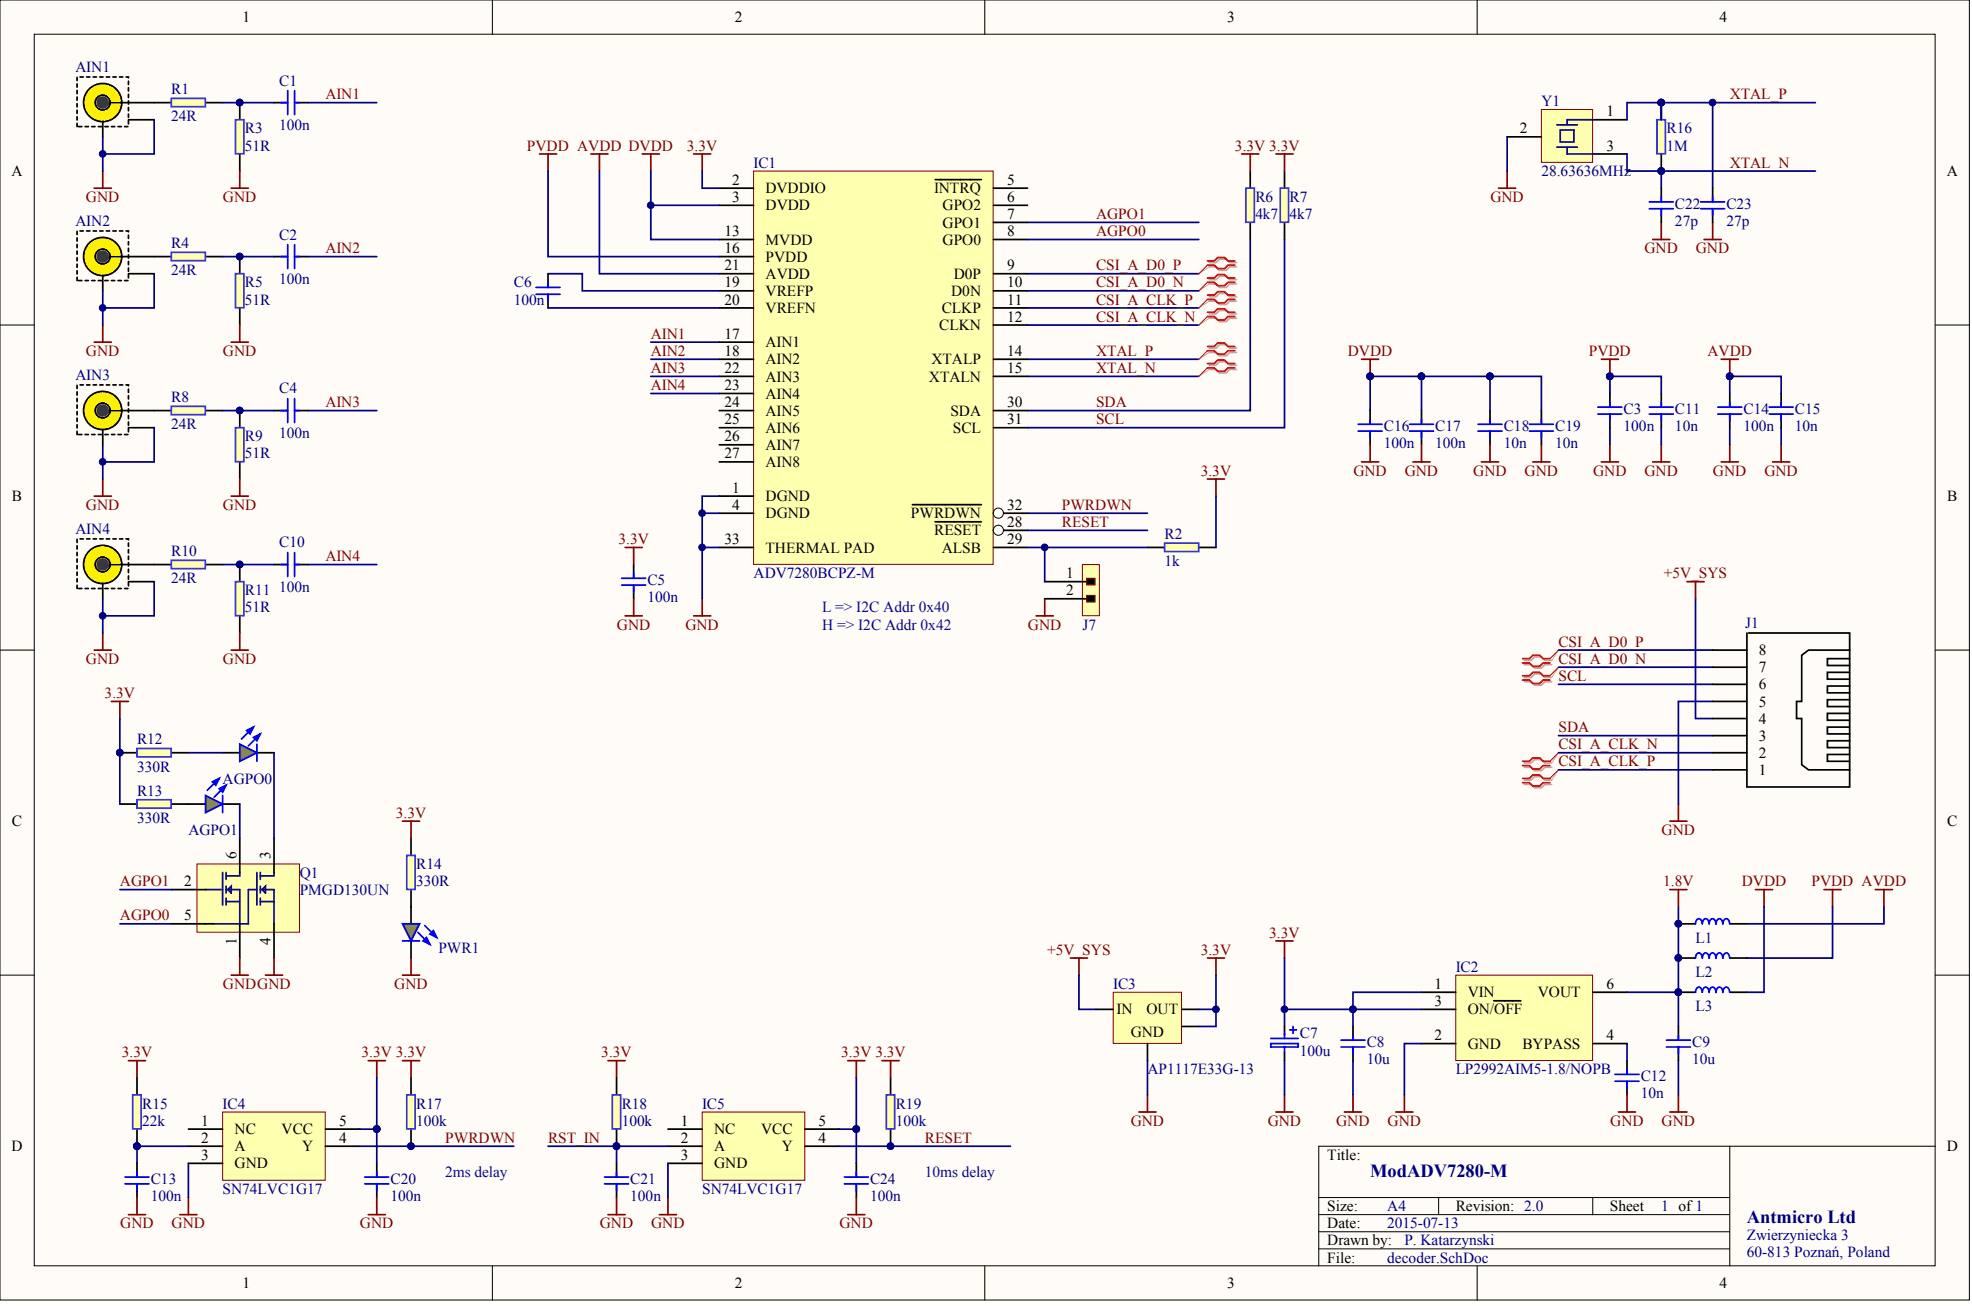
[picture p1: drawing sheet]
<svg xmlns="http://www.w3.org/2000/svg" width="487mm" height="322mm" viewBox="0 0 487 322" stroke-linecap="round" stroke-linejoin="round" font-family="sans-serif">
<defs><g id="words">
<g font-size="4.6" fill="#000080">
<text x="338.2" y="290.5">ModADV7280-M</text>
<text x="431.3" y="301.9">Antmicro Ltd</text>
</g>
<g font-size="3.8">
<text x="59.8" y="5.5">1</text>
<text x="181.4" y="5.5">2</text>
<text x="302.9" y="5.5">3</text>
<text x="424.5" y="5.5">4</text>
<text x="396.6" y="28.7">1</text>
<text x="375.2" y="32.9">2</text>
<text x="396.6" y="37.2">3</text>
<text x="2.8" y="43.5">A</text>
<text x="180.7" y="45.6">2</text>
<text x="189" y="47.7">DVDDIO</text>
<text x="230.6" y="47.7">INTRQ</text>
<text x="248.6" y="45.6">5</text>
<text x="480.6" y="43.5">A</text>
<text x="180.7" y="49.8">3</text>
<text x="189" y="52">DVDD</text>
<text x="232.7" y="52">GPO2</text>
<text x="248.6" y="49.8">6</text>
<text x="178.8" y="58.3">13</text>
<text x="232.7" y="56.2">GPO1</text>
<text x="248.6" y="58.3">8</text>
<text x="248.6" y="54.1">7</text>
<text x="178.8" y="62.5">16</text>
<text x="189" y="60.4">MVDD</text>
<text x="189" y="64.6">PVDD</text>
<text x="232.7" y="60.4">GPO0</text>
<text x="178.8" y="71">19</text>
<text x="178.8" y="66.7">21</text>
<text x="189" y="68.8">AVDD</text>
<text x="235.5" y="68.8">D0P</text>
<text x="248.6" y="71">10</text>
<text x="248.6" y="66.7">9</text>
<text x="178.8" y="75.2">20</text>
<text x="189" y="73.1">VREFP</text>
<text x="189" y="77.3">VREFN</text>
<text x="232.5" y="77.3">CLKP</text>
<text x="234.8" y="73.1">D0N</text>
<text x="248.6" y="75.2">11</text>
<text x="178.8" y="83.6">17</text>
<text x="231.9" y="81.5">CLKN</text>
<text x="248.6" y="79.4">12</text>
<text x="178.8" y="87.9">18</text>
<text x="189" y="85.7">AIN1</text>
<text x="189" y="90">AIN2</text>
<text x="230" y="90">XTALP</text>
<text x="248.6" y="87.9">14</text>
<text x="178.8" y="92.1">22</text>
<text x="189" y="94.2">AIN3</text>
<text x="229.3" y="94.2">XTALN</text>
<text x="248.6" y="92.1">15</text>
<text x="178.8" y="96.3">23</text>
<text x="178.8" y="100.5">24</text>
<text x="189" y="98.4">AIN4</text>
<text x="248.6" y="100.5">30</text>
<text x="178.8" y="104.7">25</text>
<text x="189" y="102.6">AIN5</text>
<text x="189" y="106.9">AIN6</text>
<text x="234.6" y="102.6">SDA</text>
<text x="235.2" y="106.9">SCL</text>
<text x="248.6" y="104.7">31</text>
<text x="178.8" y="109">26</text>
<text x="178.8" y="113.2">27</text>
<text x="189" y="111.1">AIN7</text>
<text x="189" y="115.3">AIN8</text>
<text x="3" y="123.8">B</text>
<text x="180.7" y="121.6">1</text>
<text x="180.7" y="125.9">4</text>
<text x="189" y="123.8">DGND</text>
<text x="248.6" y="125.9">32</text>
<text x="480.7" y="123.8">B</text>
<text x="189" y="128">DGND</text>
<text x="224.9" y="128">PWRDWN</text>
<text x="248.6" y="130.1">28</text>
<text x="178.8" y="134.3">33</text>
<text x="189" y="136.4">THERMAL PAD</text>
<text x="230.6" y="132.2">RESET</text>
<text x="232.5" y="136.4">ALSB</text>
<text x="248.6" y="134.3">29</text>
<text x="263.2" y="142.8">1</text>
<text x="263.2" y="147">2</text>
<text x="434.2" y="161.8">8</text>
<text x="434.2" y="166">7</text>
<text x="434.2" y="170.2">6</text>
<text x="434.2" y="174.4">5</text>
<text x="434.2" y="178.7">4</text>
<text x="434.2" y="182.9">3</text>
<text x="434.2" y="187.1">2</text>
<text x="434.2" y="191.3">1</text>
<text x="3" y="204">C</text>
<text x="480.7" y="204">C</text>
<text x="58.3" y="212" transform="rotate(-90 58.3 212)">6</text>
<text x="66.8" y="212" transform="rotate(-90 66.8 212)">3</text>
<text x="45.5" y="218.8">2</text>
<text x="45.5" y="227.2">5</text>
<text x="58.3" y="233.4" transform="rotate(-90 58.3 233.4)">1</text>
<text x="66.8" y="233.4" transform="rotate(-90 66.8 233.4)">4</text>
<text x="354.1" y="244.1">1</text>
<text x="396.6" y="244.1">6</text>
<text x="275.7" y="250.5">IN</text>
<text x="283" y="250.5">OUT</text>
<text x="354.1" y="248.4">3</text>
<text x="362.3" y="250.5">ON/OFF</text>
<text x="362.3" y="246.2">VIN</text>
<text x="379.6" y="246.2">VOUT</text>
<text x="279.1" y="256">GND</text>
<text x="354.1" y="256.8">2</text>
<text x="396.6" y="256.8">4</text>
<text x="362.3" y="258.9">GND</text>
<text x="375.8" y="258.9">BYPASS</text>
<text x="49.7" y="277.9">1</text>
<text x="57.9" y="280">NC</text>
<text x="69.5" y="280">VCC</text>
<text x="83.7" y="277.9">5</text>
<text x="168.1" y="277.9">1</text>
<text x="176.3" y="280">NC</text>
<text x="187.9" y="280">VCC</text>
<text x="202.1" y="277.9">5</text>
<text x="2.8" y="284.3">D</text>
<text x="49.7" y="282.1">2</text>
<text x="49.7" y="286.4">3</text>
<text x="57.9" y="284.3">A</text>
<text x="74.6" y="284.3">Y</text>
<text x="83.7" y="282.1">4</text>
<text x="168.1" y="282.1">2</text>
<text x="168.1" y="286.4">3</text>
<text x="176.3" y="284.3">A</text>
<text x="193" y="284.3">Y</text>
<text x="202.1" y="282.1">4</text>
<text x="327.7" y="286.4">Title:</text>
<text x="480.6" y="284.3">D</text>
<text x="57.9" y="288.5">GND</text>
<text x="176.3" y="288.5">GND</text>
<text x="327.7" y="299">Size:</text>
<text x="359.4" y="299">Revision: 2.0</text>
<text x="397.4" y="299">Sheet</text>
<text x="327.7" y="303.3">Date:</text>
<text x="327.7" y="311.7">File:</text>
<text x="327.7" y="307.5">Drawn by:</text>
<text x="59.8" y="318.1">1</text>
<text x="181.4" y="318.1">2</text>
<text x="302.9" y="318.1">3</text>
<text x="424.5" y="318.1">4</text>
</g>
<g font-size="3.8" fill="#000080">
<text x="18.6" y="17.7">AIN1</text>
<text x="42.3" y="23.2">R1</text>
<text x="68.9" y="21.1">C1</text>
<text x="42.3" y="30">24R</text>
<text x="380.5" y="26.2">Y1</text>
<text x="60.5" y="32.9">R3</text>
<text x="68.9" y="32.1">100n</text>
<text x="411.4" y="32.9">R16</text>
<text x="60.5" y="37.2">51R</text>
<text x="186" y="41.4">IC1</text>
<text x="411.4" y="37.2">1M</text>
<text x="380.5" y="43.5">28.63636MHz</text>
<text x="309.9" y="49.8">R6</text>
<text x="318.4" y="49.8">R7</text>
<text x="413.5" y="51.5">C22</text>
<text x="426.2" y="51.5">C23</text>
<text x="18.6" y="55.8">AIN2</text>
<text x="68.9" y="59.1">C2</text>
<text x="309.9" y="54.1">4k7</text>
<text x="318.4" y="54.1">4k7</text>
<text x="413.5" y="55.8">27p</text>
<text x="426.2" y="55.8">27p</text>
<text x="42.3" y="61.2">R4</text>
<text x="42.3" y="68">24R</text>
<text x="60.5" y="71">R5</text>
<text x="68.9" y="70.1">100n</text>
<text x="126.8" y="71">C6</text>
<text x="60.5" y="75.2">51R</text>
<text x="126.8" y="75.2">100n</text>
<text x="18.6" y="93.8">AIN3</text>
<text x="42.3" y="99.3">R8</text>
<text x="68.9" y="97.1">C4</text>
<text x="42.3" y="106">24R</text>
<text x="341.6" y="106.4">C16</text>
<text x="354.3" y="106.4">C17</text>
<text x="371.2" y="106.4">C18</text>
<text x="383.9" y="106.4">C19</text>
<text x="400.8" y="106.4">100n</text>
<text x="400.8" y="102.2">C3</text>
<text x="413.5" y="106.4">10n</text>
<text x="413.5" y="102.2">C11</text>
<text x="430.4" y="106.4">100n</text>
<text x="430.4" y="102.2">C14</text>
<text x="443.1" y="106.4">10n</text>
<text x="443.1" y="102.2">C15</text>
<text x="60.5" y="113.2">51R</text>
<text x="60.5" y="109">R9</text>
<text x="68.9" y="108.1">100n</text>
<text x="341.6" y="110.7">100n</text>
<text x="354.3" y="110.7">100n</text>
<text x="371.2" y="110.7">10n</text>
<text x="383.9" y="110.7">10n</text>
<text x="18.6" y="131.8">AIN4</text>
<text x="42.3" y="137.3">R10</text>
<text x="68.9" y="135.2">C10</text>
<text x="287.5" y="133">R2</text>
<text x="186" y="142.8">ADV7280BCPZ-M</text>
<text x="287.5" y="139.8">1k</text>
<text x="42.3" y="144">24R</text>
<text x="60.5" y="147">R11</text>
<text x="68.9" y="146.1">100n</text>
<text x="159.8" y="148.7">100n</text>
<text x="159.8" y="144.5">C5</text>
<text x="60.5" y="151.2">51R</text>
<text x="267.2" y="155.4">J7</text>
<text x="430.8" y="155">J1</text>
<text x="33.8" y="183.7">R12</text>
<text x="33.8" y="190.5">330R</text>
<text x="33.8" y="196.4">R13</text>
<text x="55" y="193.4">AGPO0</text>
<text x="33.8" y="203.2">330R</text>
<text x="46.5" y="206.1">AGPO1</text>
<text x="102.7" y="214.6">R14</text>
<text x="74" y="216.7">Q1</text>
<text x="74" y="220.9">PMGD130UN</text>
<text x="102.7" y="218.8">330R</text>
<text x="418.6" y="232.7">L1</text>
<text x="108.2" y="235.3">PWR1</text>
<text x="359.4" y="239.9">IC2</text>
<text x="274.8" y="244.1">IC3</text>
<text x="418.6" y="241.2">L2</text>
<text x="418.6" y="249.6">L3</text>
<text x="320.9" y="256.4">C7</text>
<text x="320.9" y="260.6">100u</text>
<text x="337.4" y="262.7">10u</text>
<text x="337.4" y="258.5">C8</text>
<text x="417.7" y="262.7">10u</text>
<text x="417.7" y="258.5">C9</text>
<text x="283.3" y="265.3">AP1117E33G-13</text>
<text x="359.4" y="265.3">LP2992AIM5-1.8/NOPB</text>
<text x="405" y="266.9">C12</text>
<text x="35.1" y="273.7">R15</text>
<text x="55" y="273.7">IC4</text>
<text x="102.7" y="273.7">R17</text>
<text x="153.5" y="273.7">R18</text>
<text x="173.4" y="273.7">IC5</text>
<text x="221.1" y="273.7">R19</text>
<text x="405" y="271.2">10n</text>
<text x="35.1" y="277.9">22k</text>
<text x="102.7" y="277.9">100k</text>
<text x="153.5" y="277.9">100k</text>
<text x="221.1" y="277.9">100k</text>
<text x="37.2" y="292.3">C13</text>
<text x="96.4" y="292.3">C20</text>
<text x="155.6" y="292.3">C21</text>
<text x="214.8" y="292.3">C24</text>
<text x="37.2" y="296.5">100n</text>
<text x="55" y="294.8">SN74LVC1G17</text>
<text x="96.4" y="296.5">100n</text>
<text x="155.6" y="296.5">100n</text>
<text x="173.4" y="294.8">SN74LVC1G17</text>
<text x="214.8" y="296.5">100n</text>
<text x="342.5" y="299">A4</text>
<text x="410.1" y="299">1 of 1</text>
<text x="342.5" y="303.3">2015-07-13</text>
<text x="342.5" y="311.7">decoder.SchDoc</text>
<text x="346.7" y="307.5">P. Katarzynski</text>
<text x="431.3" y="306.2">Zwierzyniecka 3</text>
<text x="431.3" y="310.4">60-813 Poznań, Poland</text>
</g>
<g font-size="3.8" fill="#800000">
<text x="80.3" y="24.5">AIN1</text>
<text x="427" y="24.5">XTAL_P</text>
<text x="130.1" y="37.2">PVDD AVDD DVDD</text>
<text x="169.6" y="37.2">3.3V</text>
<text x="304.9" y="37.2">3.3V 3.3V</text>
<text x="427" y="41.4">XTAL_N</text>
<text x="21.2" y="49.8">GND</text>
<text x="55" y="49.8">GND</text>
<text x="367.9" y="49.8">GND</text>
<text x="270.6" y="58.3">AGPO0</text>
<text x="270.6" y="54.1">AGPO1</text>
<text x="80.3" y="62.5">AIN2</text>
<text x="406" y="62.5">GND</text>
<text x="418.7" y="62.5">GND</text>
<text x="270.6" y="66.7">CSI_A_D0_P</text>
<text x="270.6" y="71">CSI_A_D0_N</text>
<text x="270.6" y="75.2">CSI_A_CLK_P</text>
<text x="160.7" y="83.6">AIN1</text>
<text x="270.6" y="79.4">CSI_A_CLK_N</text>
<text x="21.2" y="87.9">GND</text>
<text x="55" y="87.9">GND</text>
<text x="160.7" y="87.9">AIN2</text>
<text x="270.6" y="87.9">XTAL_P</text>
<text x="332.7" y="87.9">DVDD</text>
<text x="392.2" y="87.9">PVDD</text>
<text x="421.5" y="87.9">AVDD</text>
<text x="160.7" y="92.1">AIN3</text>
<text x="270.6" y="92.1">XTAL_N</text>
<text x="80.3" y="100.5">AIN3</text>
<text x="160.7" y="96.3">AIN4</text>
<text x="270.6" y="100.5">SDA</text>
<text x="270.6" y="104.7">SCL</text>
<text x="296.4" y="117.4">3.3V</text>
<text x="334.1" y="117.4">GND</text>
<text x="346.8" y="117.4">GND</text>
<text x="363.7" y="117.4">GND</text>
<text x="376.4" y="117.4">GND</text>
<text x="393.3" y="117.4">GND</text>
<text x="406" y="117.4">GND</text>
<text x="422.9" y="117.4">GND</text>
<text x="435.6" y="117.4">GND</text>
<text x="21.2" y="125.9">GND</text>
<text x="55" y="125.9">GND</text>
<text x="262.1" y="125.9">PWRDWN</text>
<text x="262.1" y="130.1">RESET</text>
<text x="152.7" y="134.3">3.3V</text>
<text x="80.3" y="138.5">AIN4</text>
<text x="410.7" y="142.8">+5V_SYS</text>
<text x="152.3" y="155.4">GND</text>
<text x="169.2" y="155.4">GND</text>
<text x="253.8" y="155.4">GND</text>
<text x="384.8" y="159.7">CSI_A_D0_P</text>
<text x="21.2" y="163.9">GND</text>
<text x="55" y="163.9">GND</text>
<text x="384.8" y="163.9">CSI_A_D0_N</text>
<text x="25.8" y="172.3">3.3V</text>
<text x="384.8" y="168.1">SCL</text>
<text x="384.8" y="185">CSI_A_CLK_N</text>
<text x="384.8" y="180.8">SDA</text>
<text x="384.8" y="189.2">CSI_A_CLK_P</text>
<text x="97.7" y="201.9">3.3V</text>
<text x="410.2" y="206.1">GND</text>
<text x="29.6" y="218.8">AGPO1</text>
<text x="410.6" y="218.8">1.8V</text>
<text x="430" y="218.8">DVDD</text>
<text x="447.2" y="218.8">PVDD AVDD</text>
<text x="29.6" y="227.2">AGPO0</text>
<text x="313.3" y="231.5">3.3V</text>
<text x="258.5" y="235.7">+5V_SYS</text>
<text x="296.4" y="235.7">3.3V</text>
<text x="55" y="244.1">GNDGND</text>
<text x="97.3" y="244.1">GND</text>
<text x="30.1" y="261">3.3V</text>
<text x="89.3" y="261">3.3V 3.3V</text>
<text x="148.4" y="261">3.3V</text>
<text x="207.6" y="261">3.3V 3.3V</text>
<text x="279.1" y="277.9">GND</text>
<text x="313" y="277.9">GND</text>
<text x="329.9" y="277.9">GND</text>
<text x="342.6" y="277.9">GND</text>
<text x="397.5" y="277.9">GND</text>
<text x="410.2" y="277.9">GND</text>
<text x="109.9" y="282.1">PWRDWN</text>
<text x="135.3" y="282.1">RST_IN</text>
<text x="228.3" y="282.1">RESET</text>
<text x="29.7" y="303.3">GND</text>
<text x="42.4" y="303.3">GND</text>
<text x="88.9" y="303.3">GND</text>
<text x="148.1" y="303.3">GND</text>
<text x="160.8" y="303.3">GND</text>
<text x="207.3" y="303.3">GND</text>
</g>
<g font-size="3.8" fill="#11037f">
<text x="202.9" y="151.2">L =&gt; I2C Addr 0x40</text>
<text x="202.9" y="155.4">H =&gt; I2C Addr 0x42</text>
<text x="109.9" y="290.6">2ms delay</text>
<text x="228.3" y="290.6">10ms delay</text>
</g>
</g></defs>
<g fill="#fffcf8" stroke="#000" stroke-width=".25">
<path d="M0 0h486.2v321h-486.2z"/>
<path d="M8.5 8.4h469.2v304.1h-469.2z"/>
</g>
<g fill="none" stroke="#000" stroke-width=".25">
<path d="M121.6 0v8.4M243.1 0v8.4M364.7 0v8.4M0 80.3h8.5M477.8 80.3h8.4M0 160.5h8.5M477.8 160.5h8.4M0 240.8h8.5M477.8 240.8h8.4M325.6 295.7h101.4M325.6 299.9h101.4M355.2 295.7v4.2"/>
<path d="M393.2 295.7v4.2M427 283v29.6M477.8 283h-152.2v29.6M121.6 312.6v8.4M243.1 312.6v8.4M325.6 308.3h101.4M325.6 304.1h101.4M364.7 312.6v8.4"/>
</g>
<path d="M133.2 38h4.2M135.3 38v4.2M145.9 38h4.2M148 38v4.2M158.6 38h4.2M160.7 38v4.2M171.2 38h4.3M173.4 38v4.2" fill="none" stroke="#800000" stroke-width=".42"/>
<path d="M160.7 84.5h16.9M160.7 88.7h16.9" fill="none" stroke="#000080" stroke-width=".42"/>
<path d="M38.1 25.3h4.2M50.7 25.3h4.3" fill="none" stroke="#000" stroke-width=".42"/>
<path d="M42.3 24.3h8.4v2.1h-8.4z" fill="#ffffb0" stroke="#33f" stroke-width=".42"/>
<path d="M59.2 25.3v4.3M59.2 38v4.2M67.6 25.3h3.4M72.7 25.3h3.4" fill="none" stroke="#000" stroke-width=".42"/>
<path d="M69.3 25.3h1.7M71 22.4v5.9M72.7 25.3h1.3M72.7 22.4v5.9" fill="none" stroke="#00f" stroke-width=".42"/>
<path d="M76.1 25.3h16.9" fill="none" stroke="#000080" stroke-width=".42"/>
<circle cx="59.2" cy="25.3" r=".82" fill="#000080" stroke="#000080" stroke-width=".25"/>
<path d="M58.1 29.6h2.1v8.4h-2.1z" fill="#ffffb0" stroke="#33f" stroke-width=".42"/>
<circle cx="59.2" cy="25.3" r=".82" fill="#000080" stroke="#000080" stroke-width=".25"/>
<path d="M55 25.3h12.6" fill="none" stroke="#000080" stroke-width=".42"/>
<path d="M57.1 46.5h4.2M59.2 42.2v4.3" fill="none" stroke="#800000" stroke-width=".42"/>
<path d="M38.1 63.4h4.2M50.7 63.4h4.3" fill="none" stroke="#000" stroke-width=".42"/>
<path d="M42.3 62.3h8.4v2.1h-8.4z" fill="#ffffb0" stroke="#33f" stroke-width=".42"/>
<path d="M59.2 63.4v4.2M59.2 76v4.3M67.6 63.4h3.4M72.7 63.4h3.4" fill="none" stroke="#000" stroke-width=".42"/>
<path d="M69.3 63.4h1.7M71 60.4v5.9M72.7 63.4h1.3M72.7 60.4v5.9" fill="none" stroke="#00f" stroke-width=".42"/>
<path d="M76.1 63.4h16.9" fill="none" stroke="#000080" stroke-width=".42"/>
<circle cx="59.2" cy="63.3" r=".82" fill="#000080" stroke="#000080" stroke-width=".25"/>
<path d="M58.1 67.6h2.1v8.4h-2.1z" fill="#ffffb0" stroke="#33f" stroke-width=".42"/>
<circle cx="59.2" cy="63.3" r=".82" fill="#000080" stroke="#000080" stroke-width=".25"/>
<path d="M55 63.4h12.6" fill="none" stroke="#000080" stroke-width=".42"/>
<path d="M57.1 84.5h4.2M59.2 80.3v4.2" fill="none" stroke="#800000" stroke-width=".42"/>
<path d="M38.1 101.4h4.2M50.7 101.4h4.3" fill="none" stroke="#000" stroke-width=".42"/>
<path d="M42.3 100.3h8.4v2.1h-8.4z" fill="#ffffb0" stroke="#33f" stroke-width=".42"/>
<path d="M59.2 101.4v4.2M59.2 114v4.3M67.6 101.4h3.4M72.7 101.4h3.4" fill="none" stroke="#000" stroke-width=".42"/>
<path d="M71 98.4v5.9M72.7 98.4v5.9M69.3 101.4h1.7M72.7 101.4h1.3" fill="none" stroke="#00f" stroke-width=".42"/>
<path d="M76.1 101.4h16.9" fill="none" stroke="#000080" stroke-width=".42"/>
<circle cx="59.2" cy="101.3" r=".82" fill="#000080" stroke="#000080" stroke-width=".25"/>
<path d="M58.1 105.6h2.1v8.4h-2.1z" fill="#ffffb0" stroke="#33f" stroke-width=".42"/>
<circle cx="59.2" cy="101.3" r=".82" fill="#000080" stroke="#000080" stroke-width=".25"/>
<path d="M55 101.4h12.6" fill="none" stroke="#000080" stroke-width=".42"/>
<path d="M59.2 118.3v4.2M57.1 122.5h4.2" fill="none" stroke="#800000" stroke-width=".42"/>
<path d="M380.5 27h12.7v13.1h-12.7z" fill="#ffffb0" stroke="#800000" stroke-width=".25"/>
<path d="M372.1 33.8h8.4M393.2 29.6h8.5M393.2 38h8.5M410.1 25.3v4.3M410.1 38v4.2" fill="none" stroke="#000" stroke-width=".42"/>
<path d="M384.3 30.8h5.1M384.3 36.3h5.1M385.2 32.1h3.4v3h-3.4zM386.9 36.3v1.7h6.3M393.2 29.6h-6.3v1.2" fill="none" stroke="#11037f" stroke-width=".42"/>
<path d="M372.1 33.8v8.4M401.7 38v4.2h46.5M448.2 25.3h-46.5v4.3M253.7 88.7h42.3M253.7 92.9h42.3" fill="none" stroke="#000080" stroke-width=".42"/>
<path d="M298.5 86h1.7l.8-.9h1.7l.9 .9h1.7M298.5 87h1.7l.8 .9h1.7l.9-.9h1.7M298.5 90.2h1.7l.8-.9h1.7l.9 .9h1.7M298.5 91.2h1.7l.8 .9h1.7l.9-.9h1.7" fill="none" stroke="#d0a19e" stroke-width=".42"/>
<path d="M298.5 87l-2.5 1.7M298.5 91.2l-2.5 1.7" fill="none" stroke="#d0a19e" stroke-width=".25"/>
<path d="M298.1 85.5h1.7l.8-.8h1.7l.9 .8h1.6M298.1 86.6h1.7l.8 .8h1.7l.9-.8h1.6M298.1 89.8h1.7l.8-.9h1.7l.9 .9h1.6M298.1 90.8h1.7l.8 .9h1.7l.9-.9h1.6" fill="none" stroke="#f00" stroke-width=".42"/>
<path d="M298.1 86.6l-2.1 2.1M298.1 90.8l-2.1 2.1" fill="none" stroke="#f00" stroke-width=".25"/>
<path d="M370 46.5h4.2M372.1 42.2v4.3M408 59.1h4.2M410.1 54.9v4.2M420.7 59.1h4.2M422.8 54.9v4.2" fill="none" stroke="#800000" stroke-width=".42"/>
<g fill="#000080" stroke="#000080" stroke-width=".25">
<circle cx="410.1" cy="42.2" r=".82"/>
<circle cx="410.1" cy="25.3" r=".82"/>
</g>
<path d="M409.1 29.6h2v8.4h-2z" fill="#ffffb0" stroke="#33f" stroke-width=".42"/>
<g fill="#000080" stroke="#000080" stroke-width=".25">
<circle cx="410.1" cy="42.2" r=".82"/>
<circle cx="410.1" cy="25.3" r=".82"/>
<circle cx="422.8" cy="25.3" r=".82"/>
</g>
<path d="M410.1 25.3v4.3M422.8 25.3v21.2" fill="none" stroke="#000080" stroke-width=".42"/>
<path d="M156.4 139.4v3.4M156.4 144.5v3.3" fill="none" stroke="#000" stroke-width=".42"/>
<path d="M153.5 144.5h5.9M153.5 142.8h5.9M156.4 141.5v1.3M156.4 144.5v1.6" fill="none" stroke="#00f" stroke-width=".42"/>
<path d="M154.3 135.2h4.3M156.4 135.2v4.2M154.3 152.1h4.3M156.4 147.8v4.3" fill="none" stroke="#800000" stroke-width=".42"/>
<path d="M186 42.2h59.2v97.1h-59.2z" fill="#ffffb0" stroke="#800000" stroke-width=".25"/>
<g fill="none" stroke="#000" stroke-width=".42">
<path d="M177.6 46.5h8.4M177.6 50.7h8.4M177.6 59.1h8.4M230.9 44.3h11.4M245.2 46.5h8.5M245.2 50.7h8.5M245.2 59.1h8.5M245.2 54.9h8.5M177.6 76h8.4M177.6 71.8h8.4M177.6 67.6h8.4M177.6 63.4h8.4"/>
<path d="M245.2 76h8.5M245.2 71.8h8.5M245.2 67.6h8.5M177.6 88.7h8.4M177.6 92.9h8.4M177.6 84.5h8.4M177.6 97.1h8.4M245.2 80.3h8.5M245.2 88.7h8.5M245.2 92.9h8.5M177.6 101.4h8.4M177.6 105.6h8.4"/>
<path d="M177.6 109.8h8.4M177.6 114h8.4M177.6 122.5h8.4M177.6 126.7h8.4M245.2 130.9h8.5"/>
</g>
<circle cx="246.5" cy="130.9" r="1.25" fill="#fffcf8" stroke="#000" stroke-width=".25"/>
<path d="M245.2 101.4h8.5M245.2 105.6h8.5M230.9 128.8h11.4M245.2 135.2h8.5M245.2 126.7h8.5" fill="none" stroke="#000" stroke-width=".42"/>
<circle cx="246.5" cy="126.7" r="1.25" fill="#fffcf8" stroke="#000" stroke-width=".25"/>
<path d="M135.3 67.6v3.4M135.3 72.6v3.4M38.1 139.4h4.2M50.7 139.4h4.3M177.6 135.2h8.4M225.2 124.6h17.1" fill="none" stroke="#000" stroke-width=".42"/>
<path d="M171.2 152.1h4.3M173.4 147.8v4.3" fill="none" stroke="#800000" stroke-width=".42"/>
<g fill="none" stroke="#000080" stroke-width=".42">
<path d="M135.3 42.2v21.2h42.3M148 42.2v25.4h29.6M160.7 42.2v16.9h16.9M160.7 50.7h16.9M173.4 42.2v4.3h4.2M253.7 54.9h42.3M253.7 59.1h42.3M135.3 67.6h8.5v4.2h33.8M135.3 76h42.3M253.7 76h42.3M253.7 67.6h42.3M253.7 71.8h42.3"/>
<path d="M253.7 80.3h42.3M173.4 126.7h4.2M173.4 135.2h4.2M177.6 122.5h-4.2v25.3"/>
</g>
<g fill="#000080" stroke="#000080" stroke-width=".25">
<circle cx="173.3" cy="126.7" r=".82"/>
<circle cx="173.3" cy="135.1" r=".82"/>
<circle cx="160.6" cy="50.7" r=".82"/>
</g>
<path d="M132.3 72.6h6M132.3 71h6M135.3 69.7v1.3M135.3 72.6v1.7" fill="none" stroke="#00f" stroke-width=".42"/>
<path d="M298.5 64.8h1.7l.8-.8h1.7l.9 .8h1.7M298.5 65.9h1.7l.8 .8h1.7l.9-.8h1.7M298.5 69.1h1.7l.8-.9h1.7l.9 .9h1.7M298.5 70.1h1.7l.8 .9h1.7l.9-.9h1.7M298.5 73.3h1.7l.8-.9h1.7l.9 .9h1.7M298.5 74.3h1.7l.8 .9h1.7l.9-.9h1.7M298.5 77.5h1.7l.8-.8h1.7l.9 .8h1.7M298.5 78.6h1.7l.8 .8h1.7l.9-.8h1.7" fill="none" stroke="#d0a19e" stroke-width=".42"/>
<path d="M298.5 65.9l-2.5 1.7M298.5 70.1l-2.5 1.7M298.5 74.3l-2.5 1.7M298.5 78.6l-2.5 1.7" fill="none" stroke="#d0a19e" stroke-width=".25"/>
<path d="M298.1 64.4h1.7l.8-.8h1.7l.9 .8h1.6M298.1 65.5h1.7l.8 .8h1.7l.9-.8h1.6M298.1 68.6h1.7l.8-.8h1.7l.9 .8h1.6M298.1 69.7h1.7l.8 .8h1.7l.9-.8h1.6M298.1 72.9h1.7l.8-.9h1.7l.9 .9h1.6M298.1 73.9h1.7l.8 .9h1.7l.9-.9h1.6M298.1 77.1h1.7l.8-.9h1.7l.9 .9h1.6M298.1 78.1h1.7l.8 .9h1.7l.9-.9h1.6" fill="none" stroke="#f00" stroke-width=".42"/>
<path d="M298.1 65.5l-2.1 2.1M298.1 69.7l-2.1 2.1M298.1 73.9l-2.1 2.1M298.1 78.1l-2.1 2.2" fill="none" stroke="#f00" stroke-width=".25"/>
<path d="M42.3 138.3h8.4v2.1h-8.4z" fill="#ffffb0" stroke="#33f" stroke-width=".42"/>
<path d="M59.2 139.4v4.2M67.6 139.4h3.4M72.7 139.4h3.4M59.2 152.1v4.2" fill="none" stroke="#000" stroke-width=".42"/>
<path d="M69.3 139.4h1.7M71 136.4v5.9M72.7 139.4h1.3M72.7 136.4v5.9" fill="none" stroke="#00f" stroke-width=".42"/>
<path d="M76.1 139.4h16.9" fill="none" stroke="#000080" stroke-width=".42"/>
<circle cx="59.2" cy="139.4" r=".82" fill="#000080" stroke="#000080" stroke-width=".25"/>
<path d="M58.1 143.6h2.1v8.4h-2.1z" fill="#ffffb0" stroke="#33f" stroke-width=".42"/>
<g fill="#000080" stroke="#000080" stroke-width=".25">
<circle cx="59.2" cy="139.4" r=".82"/>
<circle cx="410.1" cy="42.2" r=".82"/>
</g>
<path d="M410.1 42.2v4.3M55 139.4h12.6M253.7 126.7h29.6M253.7 130.9h29.6" fill="none" stroke="#000080" stroke-width=".42"/>
<path d="M59.2 156.3v4.2M255.8 152.1h4.2M257.9 147.8v4.3M57.1 160.5h4.2" fill="none" stroke="#800000" stroke-width=".42"/>
<path d="M410.1 46.5v3.3M410.1 51.5v3.4M422.8 46.5v3.3M422.8 51.5v3.4M283.3 135.2h4.2M296 135.2h4.2" fill="none" stroke="#000" stroke-width=".42"/>
<path d="M407.2 51.5h5.9M407.2 49.8h5.9M410.1 48.6v1.2M410.1 51.5v1.7M419.8 51.5h6M419.8 49.8h6M422.8 48.6v1.2M422.8 51.5v1.7" fill="none" stroke="#00f" stroke-width=".42"/>
<path d="M287.5 134.1h8.4v2.1h-8.4z" fill="#ffffb0" stroke="#33f" stroke-width=".42"/>
<path d="M298.1 118.3h4.2M300.2 118.3v4.2" fill="none" stroke="#800000" stroke-width=".42"/>
<path d="M267.2 139.4h4.2v12.6h-4.2z" fill="#ffffb0" stroke="#800000" stroke-width=".25"/>
<g fill="none" stroke="#000" stroke-width=".42">
<path d="M317.1 42.2v4.3M317.1 54.9v4.2M397.4 97.1v3.4M410.1 97.1v3.4M427 97.1v3.4M439.7 97.1v3.4M338.2 101.4v3.3M338.2 106.4v3.4M350.9 101.4v3.3M350.9 106.4v3.4M367.8 101.4v3.3M367.8 106.4v3.4"/>
<path d="M380.5 101.4v3.3M380.5 106.4v3.4M397.4 102.2v3.4M410.1 102.2v3.4M427 102.2v3.4M439.7 102.2v3.4M257.9 143.6h10.6M257.9 147.8h10.6"/>
</g>
<path d="M268.3 142.8h2v1.6h-2zM268.3 147h2v1.6h-2z" fill="#000" stroke="#800000" stroke-width=".25"/>
<g fill="none" stroke="#000080" stroke-width=".42">
<path d="M160.7 92.9h16.9M160.7 97.1h16.9M350.9 92.9v8.5M367.8 92.9h12.7v8.5M367.8 92.9v8.5M367.8 92.9h-29.6v8.5M397.4 97.1v-4.2h12.7v4.2M427 97.1v-4.2h12.7v4.2M397.4 105.6v4.2M410.1 105.6v4.2M427 105.6v4.2M439.7 105.6v4.2"/>
<path d="M253.7 135.2h29.6M257.9 135.2v8.4M300.2 122.5v12.7"/>
</g>
<g fill="#000080" stroke="#000080" stroke-width=".25">
<circle cx="257.9" cy="135.1" r=".82"/>
<circle cx="338.2" cy="92.9" r=".82"/>
<circle cx="397.4" cy="92.9" r=".82"/>
<circle cx="367.8" cy="92.9" r=".82"/>
<circle cx="350.9" cy="92.9" r=".82"/>
<circle cx="427" cy="92.9" r=".82"/>
</g>
<g fill="none" stroke="#800000" stroke-width=".42">
<path d="M336.1 88.7h4.3M338.2 88.7v4.2M395.3 88.7h4.3M397.4 88.7v4.2M424.9 88.7h4.2M427 88.7v4.2M336.1 114h4.3M338.2 109.8v4.2M348.8 114h4.2M350.9 109.8v4.2M365.7 114h4.3M367.8 109.8v4.2"/>
<path d="M378.4 114h4.2M380.5 109.8v4.2M395.3 114h4.3M397.4 109.8v4.2M408 114h4.2M410.1 109.8v4.2M424.9 114h4.2M427 109.8v4.2M437.6 114h4.2M439.7 109.8v4.2"/>
</g>
<g fill="none" stroke="#00f" stroke-width=".42">
<path d="M397.4 99.3v1.2M410.1 99.3v1.2M427 99.3v1.2M439.7 99.3v1.2M335.3 106.4h5.9M335.3 104.7h5.9M338.2 103.5v1.2M338.2 106.4v1.7M348 106.4h5.9M348 104.7h5.9M350.9 103.5v1.2M350.9 106.4v1.7"/>
<path d="M364.9 106.4h5.9M364.9 104.7h5.9M367.8 103.5v1.2M367.8 106.4v1.7M377.6 106.4h5.9M377.6 104.7h5.9M380.5 103.5v1.2M380.5 106.4v1.7M394.5 102.2h5.9M394.5 100.5h5.9M397.4 102.2v1.7M407.2 102.2h5.9"/>
<path d="M407.2 100.5h5.9M410.1 102.2v1.7M424.1 102.2h5.9M424.1 100.5h5.9M427 102.2v1.7M436.8 102.2h5.9M436.8 100.5h5.9M439.7 102.2v1.7"/>
</g>
<path d="M316 46.5h2.1v8.4h-2.1z" fill="#ffffb0" stroke="#33f" stroke-width=".42"/>
<path d="M308.6 42.2v4.3M308.6 54.9v4.2" fill="none" stroke="#000" stroke-width=".42"/>
<path d="M307.6 46.5h2.1v8.4h-2.1z" fill="#ffffb0" stroke="#33f" stroke-width=".42"/>
<path d="M306.5 38h4.3M308.6 38v4.2M315 38h4.2M317.1 38v4.2M416.5 143.6h4.2M418.6 143.6v4.2M414.4 198.5v4.2M412.2 202.7h4.3" fill="none" stroke="#800000" stroke-width=".42"/>
<path d="M308.6 59.1v42.3h-54.9M317.1 59.1v46.5h-63.4M418.6 147.8v29.6h4.2M384.8 164.7h38M384.8 160.5h38M384.8 169h38M422.8 173.2h-8.4v25.3M384.8 190.1h38M384.8 185.8h38M384.8 181.6h38" fill="none" stroke="#000080" stroke-width=".42"/>
<path d="M376.3 164.1h1.7l.8 .8h1.7l.9-.8h1.7M376.3 163h1.7l.8-.8h1.7l.9 .8h1.7M376.3 168.3h1.7l.8 .9h1.7l.9-.9h1.7M376.3 167.3h1.7l.8-.9h1.7l.9 .9h1.7M376.3 193.7h1.7l.8 .8h1.7l.9-.8h1.7M376.3 192.6h1.7l.8-.8h1.7l.9 .8h1.7M376.3 189.4h1.7l.8 .9h1.7l.9-.9h1.7M376.3 188.4h1.7l.8-.9h1.7l.9 .9h1.7" fill="none" stroke="#d0a19e" stroke-width=".42"/>
<path d="M384.8 160.5l-1.7 2.5M384.8 164.7l-1.7 2.6M384.8 190.1l-1.7 2.5M384.8 185.8l-1.7 2.6" fill="none" stroke="#d0a19e" stroke-width=".25"/>
<path d="M375.9 163.7h1.7l.8 .8h1.7l.8-.8h1.7M375.9 162.6h1.7l.8-.8h1.7l.8 .8h1.7M375.9 167.9h1.7l.8 .8h1.7l.8-.8h1.7M375.9 166.8h1.7l.8-.8h1.7l.8 .8h1.7M375.9 193.2h1.7l.8 .9h1.7l.8-.9h1.7M375.9 192.2h1.7l.8-.9h1.7l.8 .9h1.7M375.9 189h1.7l.8 .9h1.7l.8-.9h1.7M375.9 188h1.7l.8-.9h1.7l.8 .9h1.7" fill="none" stroke="#f00" stroke-width=".42"/>
<path d="M384.8 160.5l-2.2 2.1M384.8 164.7l-2.2 2.1M384.8 190.1l-2.2 2.1M384.8 185.8l-2.2 2.2" fill="none" stroke="#f00" stroke-width=".25"/>
<g fill="none" stroke="#000" stroke-width=".42">
<path d="M431.3 156.3v38h25.3v-38h-24.9M422.8 160.5h8.5M422.8 164.7h8.5M422.8 169h8.5M422.8 173.2h8.5M422.8 177.4h8.5M456.6 160.5h-10.1l-1.7 1.3v11.4h-1.3v4.2h1.3v11.4l1.7 1.3h10.1M456.6 176.1h-5.5v1.7h5.5M456.6 179.5h-5.5v1.7h5.5M456.6 162.6h-5.5v1.7h5.5M456.6 172.8h-5.5v1.6h5.5M456.6 169.4h-5.5v1.7h5.5"/>
<path d="M456.6 166h-5.5v1.7h5.5M422.8 181.6h8.5M422.8 185.8h8.5M422.8 190.1h8.5M456.6 186.3h-5.5v1.7h5.5M456.6 182.9h-5.5v1.7h5.5"/>
</g>
<path d="M48.6 213.3h25.3v16.9h-25.3z" fill="#ffffb0" stroke="#800000" stroke-width=".25"/>
<g fill="none" stroke="#11037f" stroke-width=".42">
<path d="M50.7 219.6h4.3M55 215.4v8M55.8 215.4v1.7M55.8 218.8v1.7M55.8 219.6h3.4v8.5M56.2 219.6l.9-.8v1.7zM59.2 215.4v.9h-3.4M63.4 219.6h-2.1v8.5h-8.4M63.4 215.4v8M64.3 219.6h3.3v8.5M64.3 215.4v1.7M64.3 218.8v1.7"/>
<path d="M64.7 219.6l.8-.8v1.7zM67.6 215.4v.9h-3.3M55.8 221.7v1.7M55.8 222.6h3.4M64.3 222.6h3.3M64.3 221.7v1.7"/>
</g>
<path d="M55 185.8h4.2M63.4 185.8h4.2M42.3 219.6h8.4M59.2 207v8.4M67.6 207v8.4M42.3 228.1h10.6M59.2 228.1v8.4M67.6 228.1v8.4" fill="none" stroke="#000" stroke-width=".42"/>
<path d="M59.2 236.5v4.3M67.6 236.5v4.3M57.1 240.8h4.2M65.5 240.8h4.3" fill="none" stroke="#800000" stroke-width=".42"/>
<path d="M29.6 219.6h12.7M29.6 228.1h12.7" fill="none" stroke="#000080" stroke-width=".42"/>
<path d="M59.2 183.7l4.2 2.1-4.2 2.2z" fill="#0f0" stroke="#00f" stroke-width=".42"/>
<path d="M62.6 179.5l-3 3M63.4 183.7v4.3M64.3 181.2l-3 3" fill="none" stroke="#00f" stroke-width=".42"/>
<g fill="#00f" stroke="#00f" stroke-width=".42">
<path d="M62.6 182l1.7-.8-.9 1.7z"/>
<path d="M60.9 180.4l1.7-.9-.9 1.7z"/>
</g>
<path d="M29.6 185.8h4.2M42.3 185.8h4.2" fill="none" stroke="#000" stroke-width=".42"/>
<circle cx="29.6" cy="185.8" r=".82" fill="#000080" stroke="#000080" stroke-width=".25"/>
<path d="M33.8 184.8h8.4v2.1h-8.4z" fill="#ffffb0" stroke="#33f" stroke-width=".42"/>
<circle cx="29.6" cy="185.8" r=".82" fill="#000080" stroke="#000080" stroke-width=".25"/>
<path d="M46.5 198.5h4.2M55 198.5h4.2" fill="none" stroke="#000" stroke-width=".42"/>
<path d="M50.7 196.4l4.3 2.1-4.3 2.1z" fill="#0f0" stroke="#00f" stroke-width=".42"/>
<path d="M54.1 192.2l-2.9 2.9M55 196.4v4.2M55.8 193.9l-2.9 2.9" fill="none" stroke="#00f" stroke-width=".42"/>
<g fill="#00f" stroke="#00f" stroke-width=".42">
<path d="M54.1 194.7l1.7-.8-.8 1.7z"/>
<path d="M52.4 193l1.7-.8-.8 1.7z"/>
</g>
<path d="M29.6 198.5h4.2M42.3 198.5h4.2" fill="none" stroke="#000" stroke-width=".42"/>
<path d="M33.8 197.5h8.4v2h-8.4z" fill="#ffffb0" stroke="#33f" stroke-width=".42"/>
<path d="M27.5 173.2h4.2M29.6 173.2v4.2" fill="none" stroke="#800000" stroke-width=".42"/>
<path d="M29.6 177.4v21.1M46.5 185.8h8.5M59.2 198.5v8.5M67.6 185.8v21.2" fill="none" stroke="#000080" stroke-width=".42"/>
<path d="M359.4 240.8h33.8v21h-33.8z" fill="#ffffb0" stroke="#800000" stroke-width=".25"/>
<g fill="none" stroke="#000" stroke-width=".42">
<path d="M414.4 236.5h4.2M414.4 228.1h4.2M427 236.5h4.3M427 228.1h4.3M317.1 253.4v2.1M317.1 259.8v2.1M334 253.4v3.4M334 258.5v3.4M350.9 249.2h8.5M350.9 257.7h8.5M350.9 245h8.5M368.8 247.1h6.7"/>
<path d="M393.2 257.7h8.5M393.2 245h8.5M414.4 245h4.2M414.4 253.4v3.4M414.4 258.5v3.4M427 245h4.3M401.7 261.9v3.4M401.7 266.9v3.4"/>
</g>
<g fill="none" stroke="#800000" stroke-width=".42">
<path d="M412.2 219.6h4.3M414.4 219.6v4.3M433.4 219.6h4.2M435.5 219.6v4.3M450.3 219.6h4.2M452.4 219.6v4.3M463 219.6h4.2M465.1 219.6v4.3M315 232.3h4.2M317.1 232.3v4.2M315 274.5h4.2M317.1 270.3v4.2"/>
<path d="M331.9 274.5h4.2M334 270.3v4.2M344.6 274.5h4.2M346.7 270.3v4.2M399.6 274.5h4.2M401.7 270.3v4.2M412.2 274.5h4.3M414.4 270.3v4.2"/>
</g>
<g fill="none" stroke="#000080" stroke-width=".42">
<path d="M317.1 236.5v16.9M414.4 223.9v29.5M435.5 223.9v21.1h-4.2M452.4 223.9v12.6h-21.1M465.1 223.9v4.2h-33.8M317.1 249.2h33.8M350.9 257.7h-4.2v12.6M350.9 245h-16.9v8.4M401.7 257.7v4.2M401.7 245h12.7M317.1 261.9v8.4M334 261.9v8.4"/>
<path d="M414.4 261.9v8.4"/>
</g>
<g fill="none" stroke="#00f" stroke-width=".42">
<path d="M421.9 236.5v-.4a.79 .79 0 0 0-.8-.8 .79 .79 0 0 0-.8 .8v.4l-.1-.4a.79 .79 0 0 0-.8-.8 .79 .79 0 0 0-.8 .8v.4M421.9 228.1v-.4a.79 .79 0 0 0-.8-.9 .79 .79 0 0 0-.8 .8v.5l-.1-.4a.79 .79 0 0 0-.8-.9 .79 .79 0 0 0-.8 .8v.5M422 236.6a.98 .98 0 0 1 1.1-1.2l.4 .5 .1 .7M422 228.1a.98 .98 0 0 1 1.1-1.2l.4 .5 .1 .8M423.7 236.5a.84 .84 0 0 1 .5-1.1 .84 .84 0 0 1 1.1 .8v.4M423.7 228.1a.84 .84 0 0 1 .5-1.2 .84 .84 0 0 1 1.1 .8v.4M427 236.5v-.4a.79 .79 0 0 0-.8-.8 .79 .79 0 0 0-.8 .8l-.1 .4M427 228.1v-.4a.79 .79 0 0 0-.8-.9 .79 .79 0 0 0-.8 .8l-.1 .5M313.7 257.7h6.8v.8h-6.8zM313.7 256.4h6.8M317.1 255.1v1.3M317.1 258.5v1.3"/>
<path d="M318.4 254.3h1.7M319.2 253.4v1.7M331.1 258.5h5.9M331.1 256.8h5.9M334 255.5v1.3M334 258.5v1.7M411.4 258.5h5.9M411.4 256.8h5.9M414.4 255.5v1.3M414.4 258.5v1.7M421.9 245v-.4a.79 .79 0 0 0-.8-.9 .79 .79 0 0 0-.8 .8v.5l-.1-.4a.79 .79 0 0 0-.8-.9 .79 .79 0 0 0-.8 .8v.5M422 245a.98 .98 0 0 1 1.1-1.2l.4 .5 .1 .8"/>
<path d="M423.7 245a.84 .84 0 0 1 .5-1.2 .84 .84 0 0 1 1.1 .8v.4M427 245v-.4a.79 .79 0 0 0-.8-.9 .79 .79 0 0 0-.8 .8l-.1 .5M398.7 266.9h5.9M398.7 265.3h5.9M401.7 264v1.3M401.7 266.9v1.7"/>
</g>
<g fill="#000080" stroke="#000080" stroke-width=".25">
<circle cx="414.3" cy="236.5" r=".82"/>
<circle cx="414.3" cy="245" r=".82"/>
<circle cx="414.3" cy="228.1" r=".82"/>
<circle cx="334" cy="249.2" r=".82"/>
<circle cx="317.1" cy="249.2" r=".82"/>
</g>
<path d="M55 274.5h25.3v16.9h-25.3z" fill="#ffffb0" stroke="#800000" stroke-width=".25"/>
<path d="M33.8 266.1v4.2M33.8 278.8v4.2M46.5 278.8h8.5M80.3 278.8h8.5M33.8 287.2v3.4M33.8 292.3v3.4M46.5 283h8.5M46.5 287.2h8.5M80.3 283h8.5M93 287.2v3.4M93 292.3v3.4" fill="none" stroke="#000" stroke-width=".42"/>
<path d="M31.7 261.9h4.2M33.8 261.9v4.2M90.9 261.9h4.2M93 261.9v4.2M31.7 299.9h4.2M33.8 295.7v4.2M44.4 299.9h4.2M46.5 295.7v4.2M90.9 299.9h4.2M93 295.7v4.2" fill="none" stroke="#800000" stroke-width=".42"/>
<path d="M46.5 287.2v8.5M88.8 283h38" fill="none" stroke="#000080" stroke-width=".42"/>
<path d="M30.9 292.3h5.9M30.9 290.6h5.9M33.8 289.3v1.3M33.8 292.3v1.7M90.1 292.3h5.9M90.1 290.6h5.9M93 289.3v1.3M93 292.3v1.7" fill="none" stroke="#00f" stroke-width=".42"/>
<circle cx="33.8" cy="283" r=".82" fill="#000080" stroke="#000080" stroke-width=".25"/>
<path d="M32.8 270.3h2v8.4h-2z" fill="#ffffb0" stroke="#33f" stroke-width=".42"/>
<circle cx="33.8" cy="283" r=".82" fill="#000080" stroke="#000080" stroke-width=".25"/>
<path d="M173.4 274.5h25.3v16.9h-25.3z" fill="#ffffb0" stroke="#800000" stroke-width=".25"/>
<path d="M152.2 266.1v4.2M152.2 278.8v4.2M164.9 278.8h8.5M198.7 278.8h8.5M152.2 287.2v3.4M152.2 292.3v3.4M164.9 283h8.5M164.9 287.2h8.5M198.7 283h8.5M211.4 287.2v3.4M211.4 292.3v3.4" fill="none" stroke="#000" stroke-width=".42"/>
<path d="M150.1 261.9h4.2M152.2 261.9v4.2M209.3 261.9h4.2M211.4 261.9v4.2M150.1 299.9h4.2M152.2 295.7v4.2M162.8 299.9h4.2M164.9 295.7v4.2M209.3 299.9h4.2M211.4 295.7v4.2" fill="none" stroke="#800000" stroke-width=".42"/>
<path d="M164.9 287.2v8.5" fill="none" stroke="#000080" stroke-width=".42"/>
<path d="M149.3 292.3h5.9M149.3 290.6h5.9M152.2 289.3v1.3M152.2 292.3v1.7M208.4 292.3h6M208.4 290.6h6M211.4 289.3v1.3M211.4 292.3v1.7" fill="none" stroke="#00f" stroke-width=".42"/>
<circle cx="152.2" cy="283" r=".82" fill="#000080" stroke="#000080" stroke-width=".25"/>
<path d="M151.2 270.3h2v8.4h-2z" fill="#ffffb0" stroke="#33f" stroke-width=".42"/>
<g fill="#000080" stroke="#000080" stroke-width=".25">
<circle cx="152.2" cy="283" r=".82"/>
<circle cx="219.8" cy="283" r=".82"/>
</g>
<path d="M207.2 283h42.3" fill="none" stroke="#000080" stroke-width=".42"/>
<path d="M219.9 266.1v4.2M219.9 278.8v4.2" fill="none" stroke="#000" stroke-width=".42"/>
<path d="M218.8 270.3h2.1v8.4h-2.1z" fill="#ffffb0" stroke="#33f" stroke-width=".42"/>
<g fill="#000080" stroke="#000080" stroke-width=".25">
<circle cx="219.8" cy="283" r=".82"/>
<circle cx="101.5" cy="283" r=".82"/>
</g>
<path d="M217.7 261.9h4.3M219.9 261.9v4.2" fill="none" stroke="#800000" stroke-width=".42"/>
<path d="M101.5 266.1v4.2M101.5 278.8v4.2" fill="none" stroke="#000" stroke-width=".42"/>
<path d="M100.4 270.3h2.1v8.4h-2.1z" fill="#ffffb0" stroke="#33f" stroke-width=".42"/>
<g fill="#000080" stroke="#000080" stroke-width=".25">
<circle cx="101.5" cy="283" r=".82"/>
<circle cx="93" cy="278.7" r=".82"/>
<circle cx="211.4" cy="278.7" r=".82"/>
<circle cx="152.2" cy="283" r=".82"/>
</g>
<path d="M99.4 261.9h4.2M101.5 261.9v4.2" fill="none" stroke="#800000" stroke-width=".42"/>
<path d="M93 266.1v12.7M211.4 266.1v12.7M135.3 283h29.6M152.2 283v4.2" fill="none" stroke="#000080" stroke-width=".42"/>
<path d="M101.5 223.9v4.2M101.5 232.3v4.2" fill="none" stroke="#000" stroke-width=".42"/>
<path d="M99.4 228.1h4.2l-2.1 4.2z" fill="#0f0" stroke="#00f" stroke-width=".42"/>
<path d="M99.4 232.3h4.2M103.2 230.2l2.9 3M104.9 228.5l2.9 3" fill="none" stroke="#00f" stroke-width=".42"/>
<g fill="#00f" stroke="#00f" stroke-width=".42">
<path d="M104.4 232.3l.9-.8 .8 1.7z"/>
<path d="M106.1 230.6l.9-.8 .8 1.7z"/>
</g>
<path d="M101.5 207v4.2M101.5 219.6v4.3" fill="none" stroke="#000" stroke-width=".42"/>
<path d="M100.4 211.2h2.1v8.4h-2.1z" fill="#ffffb0" stroke="#33f" stroke-width=".42"/>
<path d="M99.4 202.7h4.2M101.5 202.7v4.3M101.5 236.5v4.3M99.4 240.8h4.2" fill="none" stroke="#800000" stroke-width=".42"/>
<path d="M274.8 245h16.9v12.6h-16.9z" fill="#ffffb0" stroke="#800000" stroke-width=".25"/>
<g fill="none" stroke="#000" stroke-width=".42">
<path d="M25.4 30v3.8M27.5 25.3h10.6M31.7 29.6h6.4M25.4 68v3.8M27.5 63.4h10.6M31.7 67.6h6.4M25.4 106v3.8M27.5 101.4h10.6M31.7 105.6h6.4M27.5 139.4h10.6M25.4 144v3.8M31.7 143.6h6.4"/>
<path d="M270.6 249.2h4.2M283.3 257.7v4.2M291.7 249.2h4.3M291.7 253.4h4.3"/>
<circle cx="25.3" cy="25.3" r="1.84"/>
<circle cx="25.3" cy="25.3" r="4.7"/>
<circle cx="25.3" cy="63.3" r="1.84"/>
<circle cx="25.3" cy="63.3" r="4.7"/>
<circle cx="25.3" cy="101.3" r="1.84"/>
<circle cx="25.3" cy="101.3" r="4.7"/>
<circle cx="25.3" cy="139.4" r="1.84"/>
<circle cx="25.3" cy="139.4" r="4.7"/>
</g>
<g fill="none" stroke="#000080" stroke-width=".42">
<path d="M25.4 33.8v8.4M38.1 29.6v8.4h-12.7M25.4 71.8v8.5M38.1 67.6v8.4h-12.7M25.4 109.8v8.5M38.1 105.6v8.4h-12.7M25.4 147.8v8.5M38.1 143.6v8.5h-12.7M266.4 240.8v8.4h4.2M296 249.2h4.2M300.2 240.8v12.6h-4.2M88.8 278.8h4.2v8.4"/>
<path d="M207.2 278.8h4.2v8.4M283.3 261.9v8.4M46.5 283h-12.7v4.2"/>
</g>
<g fill="#000080" stroke="#000080" stroke-width=".25">
<circle cx="93" cy="278.7" r=".82"/>
<circle cx="211.4" cy="278.7" r=".82"/>
<circle cx="33.8" cy="283" r=".82"/>
<circle cx="300.2" cy="249.2" r=".82"/>
<circle cx="25.3" cy="38" r=".82"/>
<circle cx="25.3" cy="76" r=".82"/>
<circle cx="25.3" cy="114" r=".82"/>
<circle cx="25.3" cy="152" r=".82"/>
</g>
<g fill="none" stroke="#800000" stroke-width=".42">
<path d="M23.3 46.5h4.2M25.4 42.2v4.3M23.3 84.5h4.2M25.4 80.3v4.2M25.4 118.3v4.2M23.3 122.5h4.2M25.4 156.3v4.2M23.3 160.5h4.2M264.3 236.5h4.2M266.4 236.5v4.3M298.1 236.5h4.2M300.2 236.5v4.3"/>
<path d="M281.2 274.5h4.2M283.3 270.3v4.2"/>
</g>
<g fill="#fdf101" stroke="#fdf101" stroke-width=".42">
<path d="M21.8 22.3a4.7 4.7 0 0 0 1.9 7.4 4.7 4.7 0 0 0 6.4-4.4h-4.8h4.8a4.7 4.7 0 0 0-3.1-4.4 4.7 4.7 0 0 0-5.2 1.4zM25.3 25.3h4.8z" fill-rule="evenodd"/>
<path d="M21.8 60.3a4.7 4.7 0 0 0 1.9 7.5 4.7 4.7 0 0 0 6.4-4.4l-4.8-.1 4.8 .1a4.7 4.7 0 0 0-3.1-4.5 4.7 4.7 0 0 0-5.2 1.4zM25.3 63.3l4.8 .1z" fill-rule="evenodd"/>
<path d="M21.8 98.3a4.7 4.7 0 0 0 1.9 7.5 4.7 4.7 0 0 0 6.4-4.4l-4.8-.1 4.8 .1a4.7 4.7 0 0 0-3.1-4.5 4.7 4.7 0 0 0-5.2 1.4zM25.3 101.3l4.8 .1z" fill-rule="evenodd"/>
<path d="M21.8 136.3a4.7 4.7 0 0 0 1.9 7.5 4.7 4.7 0 0 0 6.4-4.4h-4.8h4.8a4.7 4.7 0 0 0-3.1-4.5 4.7 4.7 0 0 0-5.2 1.4zM25.3 139.4h4.8z" fill-rule="evenodd"/>
</g>
<path d="M19 31.3v-12.3h12.7v12.3h-12.7M19 69.3v-12.3h12.7v12.3h-12.7M19 107.3v-12.3h12.7v12.3h-12.7M19 145.3v-12.3h12.7v12.3h-12.7" fill="none" stroke="#000" stroke-width=".42" stroke-dasharray=".8 .8"/>
<g fill="#323543" stroke="#323543" stroke-width=".42">
<path d="M24.5 24.3a1.33 1.33 0 0 0 .1 2.1 1.33 1.33 0 0 0 2-.6l-1.3-.5 1.3 .4a1.33 1.33 0 0 0-.5-1.5 1.33 1.33 0 0 0-1.6 .1zM25.3 25.3l1.3 .4z" fill-rule="evenodd"/>
<path d="M24.5 62.3a1.33 1.33 0 0 0 .1 2.1 1.33 1.33 0 0 0 2-.6l-1.3-.5 1.3 .4a1.33 1.33 0 0 0-.5-1.5 1.33 1.33 0 0 0-1.6 .1zM25.3 63.3l1.3 .4z" fill-rule="evenodd"/>
<path d="M24.5 100.3a1.33 1.33 0 0 0 .1 2.1 1.33 1.33 0 0 0 2-.6l-1.3-.5 1.3 .4a1.33 1.33 0 0 0-.5-1.5 1.33 1.33 0 0 0-1.6 .1zM25.3 101.3l1.3 .4z" fill-rule="evenodd"/>
<path d="M24.5 138.3a1.33 1.33 0 0 0 .1 2.2 1.33 1.33 0 0 0 2-.7l-1.3-.4 1.3 .3a1.33 1.33 0 0 0-.5-1.5 1.33 1.33 0 0 0-1.6 .1zM25.3 139.4l1.3 .3z" fill-rule="evenodd"/>
</g>
<use href="#words"/>
</svg>
